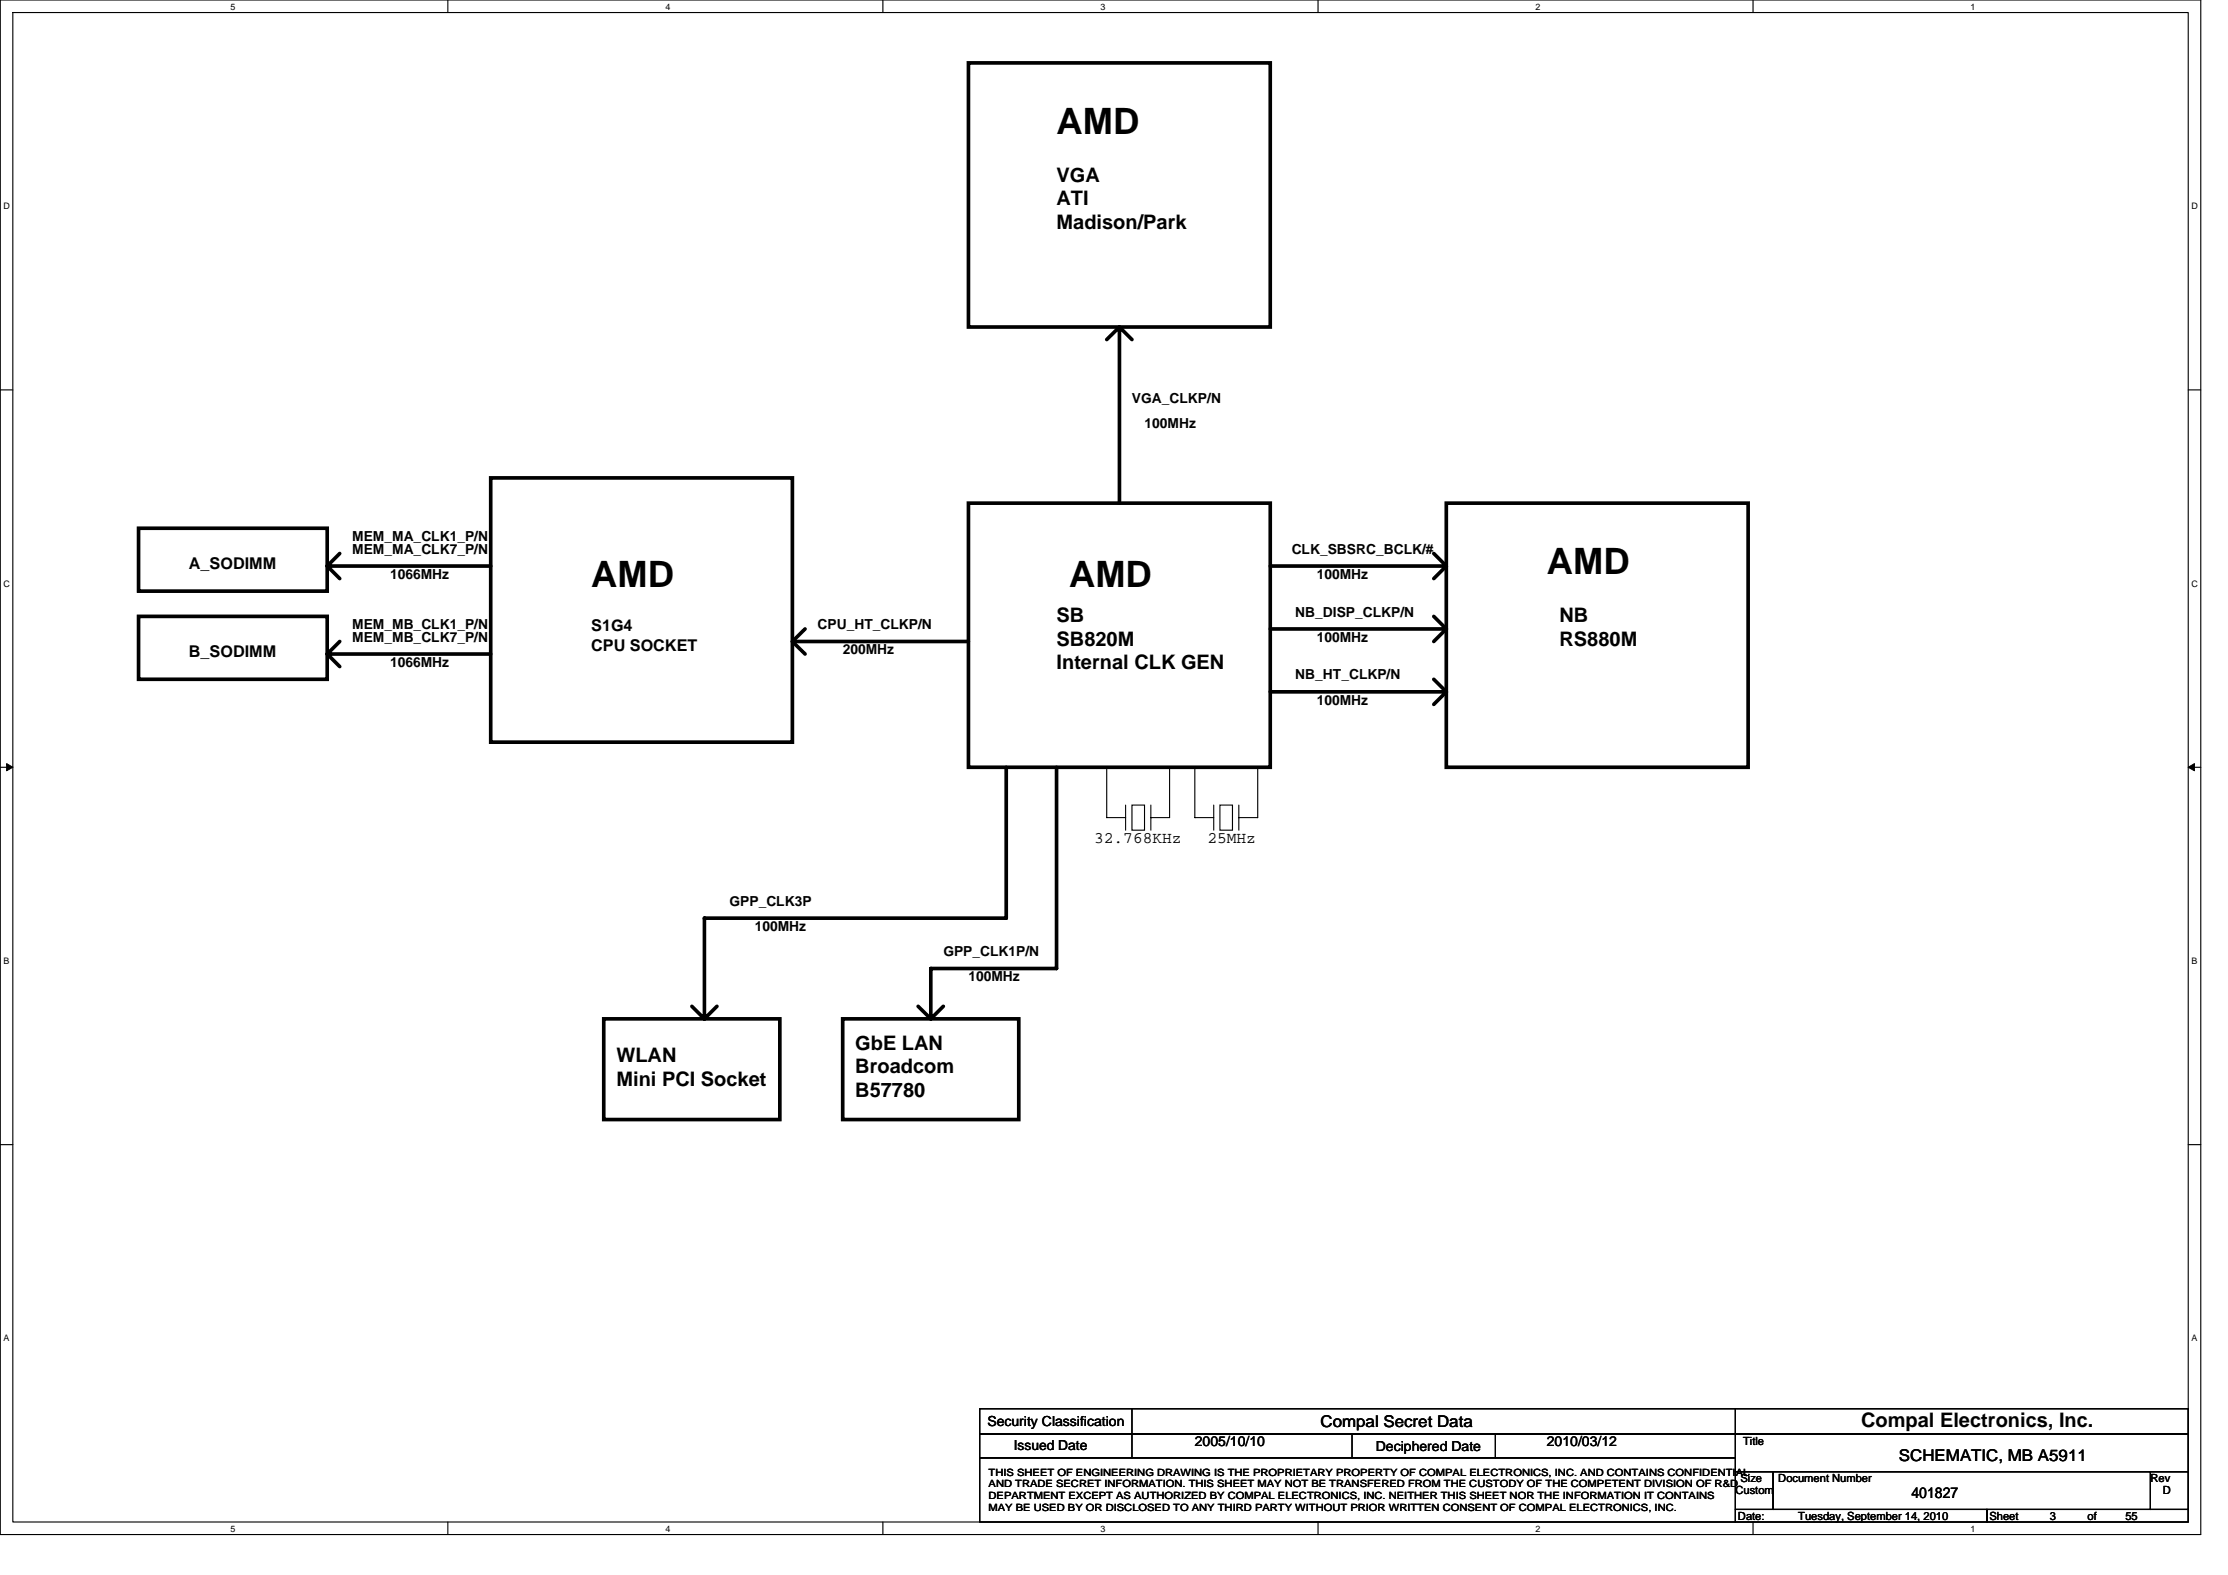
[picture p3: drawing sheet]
<svg xmlns="http://www.w3.org/2000/svg" width="297mm" height="210mm" viewBox="0 0 297 210" stroke-linecap="round" stroke-linejoin="round" font-family="sans-serif">
<defs><g id="words">
<g font-size="4.8">
<text x="140.9" y="17.9">AMD</text>
<text x="206.2" y="76.6">AMD</text>
<text x="78.8" y="78.3">AMD</text>
<text x="142.5" y="78.3">AMD</text>
</g>
<g font-size="2.7">
<text x="140.9" y="24.2">VGA</text>
<text x="140.9" y="27.4">ATI</text>
<text x="140.9" y="30.5">Madison/Park</text>
<text x="140.9" y="82.9">SB</text>
<text x="207.9" y="82.9">NB</text>
<text x="140.9" y="86">SB820M</text>
<text x="140.9" y="89.2">Internal CLK GEN</text>
<text x="207.9" y="86">RS880M</text>
<text x="82.2" y="141.6">WLAN</text>
<text x="114" y="139.9">GbE LAN</text>
<text x="114" y="143">Broadcom</text>
<text x="82.2" y="144.7">Mini PCI Socket</text>
<text x="114" y="146.2">B57780</text>
<text x="248.1" y="190.2">Compal Electronics, Inc.</text>
</g>
<g font-size="2.2">
<text x="25.2" y="75.8">A_SODIMM</text>
<text x="25.2" y="87.5">B_SODIMM</text>
<text x="78.8" y="84.2">S1G4</text>
<text x="78.8" y="86.7">CPU SOCKET</text>
<text x="145.9" y="112.4">32.768KHz</text>
<text x="161" y="112.4">25MHz</text>
<text x="176.1" y="190.2">Compal Secret Data</text>
<text x="253.2" y="194.7">SCHEMATIC, MB A5911</text>
</g>
<text font-size="2" x="254.8" y="199.6">401827</text>
<g font-size="1.8">
<text x="150.9" y="53.7">VGA_CLKP/N</text>
<text x="152.6" y="57">100MHz</text>
<text x="47" y="73.8">MEM_MA_CLK7_P/N</text>
<text x="47" y="72.1">MEM_MA_CLK1_P/N</text>
<text x="52" y="77.2">1066MHz</text>
<text x="172.2" y="73.8">CLK_SBSRC_BCLK/#</text>
<text x="175.6" y="77.2">100MHz</text>
<text x="47" y="83.9">MEM_MB_CLK1_P/N</text>
<text x="109" y="83.9">CPU_HT_CLKP/N</text>
<text x="172.7" y="82.2">NB_DISP_CLKP/N</text>
<text x="47" y="85.5">MEM_MB_CLK7_P/N</text>
<text x="52" y="88.9">1066MHz</text>
<text x="112.3" y="87.2">200MHz</text>
<text x="175.6" y="85.5">100MHz</text>
<text x="172.7" y="90.6">NB_HT_CLKP/N</text>
<text x="175.6" y="93.9">100MHz</text>
<text x="97.3" y="120.7">GPP_CLK3P</text>
<text x="100.6" y="124.1">100MHz</text>
<text x="125.8" y="127.4">GPP_CLK1P/N</text>
<text x="129.1" y="130.8">100MHz</text>
<text x="131.6" y="190.1">Security Classification</text>
<text x="135.1" y="193.3">Issued Date</text>
<text x="159.3" y="192.8">2005/10/10</text>
<text x="183.4" y="193.4">Deciphered Date</text>
<text x="206.2" y="192.8">2010/03/12</text>
</g>
<g font-size="1.5">
<text x="232" y="197.5">Size</text>
<text x="232.4" y="192.6">Title</text>
<text x="237.1" y="197.5">Document Number</text>
<text x="286.7" y="197.5">Rev</text>
<text x="231.4" y="199.2">Custom</text>
<text x="231.7" y="202.5">Date:</text>
<text x="239.8" y="202.5">Tuesday, September 14, 2010</text>
<text x="265.2" y="202.5">Sheet</text>
<text x="273.3" y="202.5">3</text>
<text x="278.3" y="202.5">of</text>
<text x="283.4" y="202.5">55</text>
<text x="288.4" y="199.2">D</text>
</g>
<g font-size="1.3">
<text x="131.8" y="196.7">THIS SHEET OF ENGINEERING DRAWING IS THE PROPRIETARY PROPERTY OF COMPAL ELECTRONICS, INC. AND CONTAINS CONFIDENTIAL</text>
<text x="131.8" y="198.2">AND TRADE SECRET INFORMATION. THIS SHEET MAY NOT BE TRANSFERED FROM THE CUSTODY OF THE COMPETENT DIVISION OF R&amp;D</text>
<text x="131.8" y="199.8">DEPARTMENT EXCEPT AS AUTHORIZED BY COMPAL ELECTRONICS, INC. NEITHER THIS SHEET NOR THE INFORMATION IT CONTAINS</text>
<text x="131.8" y="201.3">MAY BE USED BY OR DISCLOSED TO ANY THIRD PARTY WITHOUT PRIOR WRITTEN CONSENT OF COMPAL ELECTRONICS, INC.</text>
</g>
<g font-size="1.2">
<text x="30.7" y="1.3">5</text>
<text x="88.7" y="1.3">4</text>
<text x="146.7" y="1.3">3</text>
<text x="204.7" y="1.3">2</text>
<text x="262.7" y="1.3">1</text>
<text x=".5" y="27.9">D</text>
<text x="292.2" y="27.9">D</text>
<text x=".5" y="78.2">C</text>
<text x="292.2" y="78.2">C</text>
<text x=".5" y="128.5">B</text>
<text x="292.2" y="128.5">B</text>
<text x=".5" y="178.8">A</text>
<text x="292.2" y="178.8">A</text>
<text x="30.7" y="204.1">5</text>
<text x="88.7" y="204.1">4</text>
<text x="146.7" y="204.1">3</text>
<text x="204.7" y="204.1">2</text>
<text x="262.7" y="204.1">1</text>
</g>
</g></defs>
<path d="M0 0h293.4v204.5h-293.4zM1.7 1.7h290v201.1h-290z" fill="none" stroke="#000" stroke-width=".15"/>
<g fill="#fff">
<path d="M30.7 .2h.7v1.3h-.7z"/>
<path d="M30.7 203h.7v1.4h-.7z"/>
</g>
<path d="M59.7 0v1.7M59.7 202.8v1.7" fill="none" stroke="#000" stroke-width=".15"/>
<g fill="#fff">
<path d="M88.7 .2h.7v1.3h-.7z"/>
<path d="M88.7 203h.7v1.4h-.7z"/>
</g>
<path d="M117.7 0v1.7M117.7 202.8v1.7" fill="none" stroke="#000" stroke-width=".15"/>
<g fill="#fff">
<path d="M146.7 .2h.7v1.3h-.7z"/>
<path d="M146.7 203h.7v1.4h-.7z"/>
</g>
<path d="M175.7 0v1.7M175.7 202.8v1.7" fill="none" stroke="#000" stroke-width=".15"/>
<g fill="#fff">
<path d="M204.7 .2h.7v1.3h-.7z"/>
<path d="M204.7 203h.7v1.4h-.7z"/>
</g>
<path d="M233.7 0v1.7M233.7 202.8v1.7" fill="none" stroke="#000" stroke-width=".15"/>
<g fill="#fff">
<path d="M262.7 .2h.7v1.3h-.7z"/>
<path d="M262.7 203h.7v1.4h-.7z"/>
<path d="M.5 26.8h.8v1.4h-.8z"/>
<path d="M292.2 26.8h.8v1.4h-.8z"/>
<path d="M.5 77.1h.8v1.3h-.8z"/>
<path d="M292.2 77.1h.8v1.3h-.8z"/>
</g>
<path d="M0 52h1.7M291.7 52h1.7" fill="none" stroke="#000" stroke-width=".15"/>
<g fill="#fff">
<path d="M.5 127.4h.7v1.3h-.7z"/>
<path d="M292.2 127.4h.7v1.3h-.7z"/>
</g>
<path d="M0 102.3h1.7M291.7 102.3h1.7" fill="none" stroke="#000" stroke-width=".15"/>
<path d="M.9 101.8l.8 .5-.8 .4zM291.7 102.3l.9-.5v.9z" fill="#000" stroke="#000" stroke-width=".13"/>
<g fill="#fff">
<path d="M.5 177.7h.7v1.3h-.7z"/>
<path d="M292.2 177.7h.7v1.3h-.7z"/>
</g>
<g fill="none" stroke="#000" stroke-width=".15">
<path d="M147.5 102.3v6.7h2.6M150.1 107.3v3.3M150.9 107.3h1.7v3.3h-1.7zM153.4 107.3v3.3M155.9 102.3v6.7h-2.5M159.3 102.3v6.7h2.5M161.8 107.3v3.3M162.6 107.3h1.7v3.3h-1.7zM165.2 107.3v3.3M167.7 102.3v6.7h-2.5M0 152.5h1.7M291.7 152.5h1.7"/>
<path d="M130.6 187.7h100.8v3.4h-100.8zM130.6 191.1h100.8v3.2h-100.8zM130.6 194.3h100.8v8.5h-100.8zM150.9 187.7v6.6M180.3 191.1v3.2M199.4 191.1v3.2M231.4 196.1h5v5.1h-5zM231.4 187.7h60.3v3.4h-60.3zM231.4 191.1h60.3v5h-60.3zM236.4 196.1h50.3v5.1h-50.3zM286.7 196.1h5v5.1h-5zM231.4 201.2h33.5v1.6h-33.5z"/>
<path d="M264.9 201.2h26.8v1.6h-26.8z"/>
</g>
<g fill="none" stroke="#000" stroke-width=".49">
<path d="M129.1 8.4h40.3v35.2h-40.3zM147.5 45.3l1.7-1.7 1.7 1.7M149.2 43.6v23.5M18.5 70.4h25.1v8.4h-25.1zM43.6 75.4h21.8M45.3 73.8l-1.7 1.6 1.7 1.7M65.4 63.7h40.2v35.2h-40.2zM129.1 67.1h40.3v35.2h-40.3zM169.4 75.4h23.4M191.2 73.8l1.6 1.6-1.6 1.7M192.8 67.1h40.3v35.2h-40.3zM18.5 82.1h25.1v8.4h-25.1z"/>
<path d="M43.6 87.2h21.8M45.3 85.5l-1.7 1.7 1.7 1.6M105.6 85.5h23.5M107.3 83.8l-1.7 1.7 1.7 1.7M169.4 83.8h23.4M169.4 92.2h23.4M191.2 82.1l1.6 1.7-1.6 1.7M191.2 90.5l1.6 1.7-1.6 1.7M134.2 102.3v20.1h-40.3v13.4M140.9 102.3v26.8h-16.8v6.7M80.5 135.8h23.5v13.4h-23.5zM92.2 134.1l1.7 1.7"/>
<path d="M95.6 134.1l-1.7 1.7M112.3 135.8h23.5v13.4h-23.5zM122.4 134.1l1.7 1.7M125.8 134.1l-1.7 1.7"/>
</g>
<use href="#words"/>
</svg>
